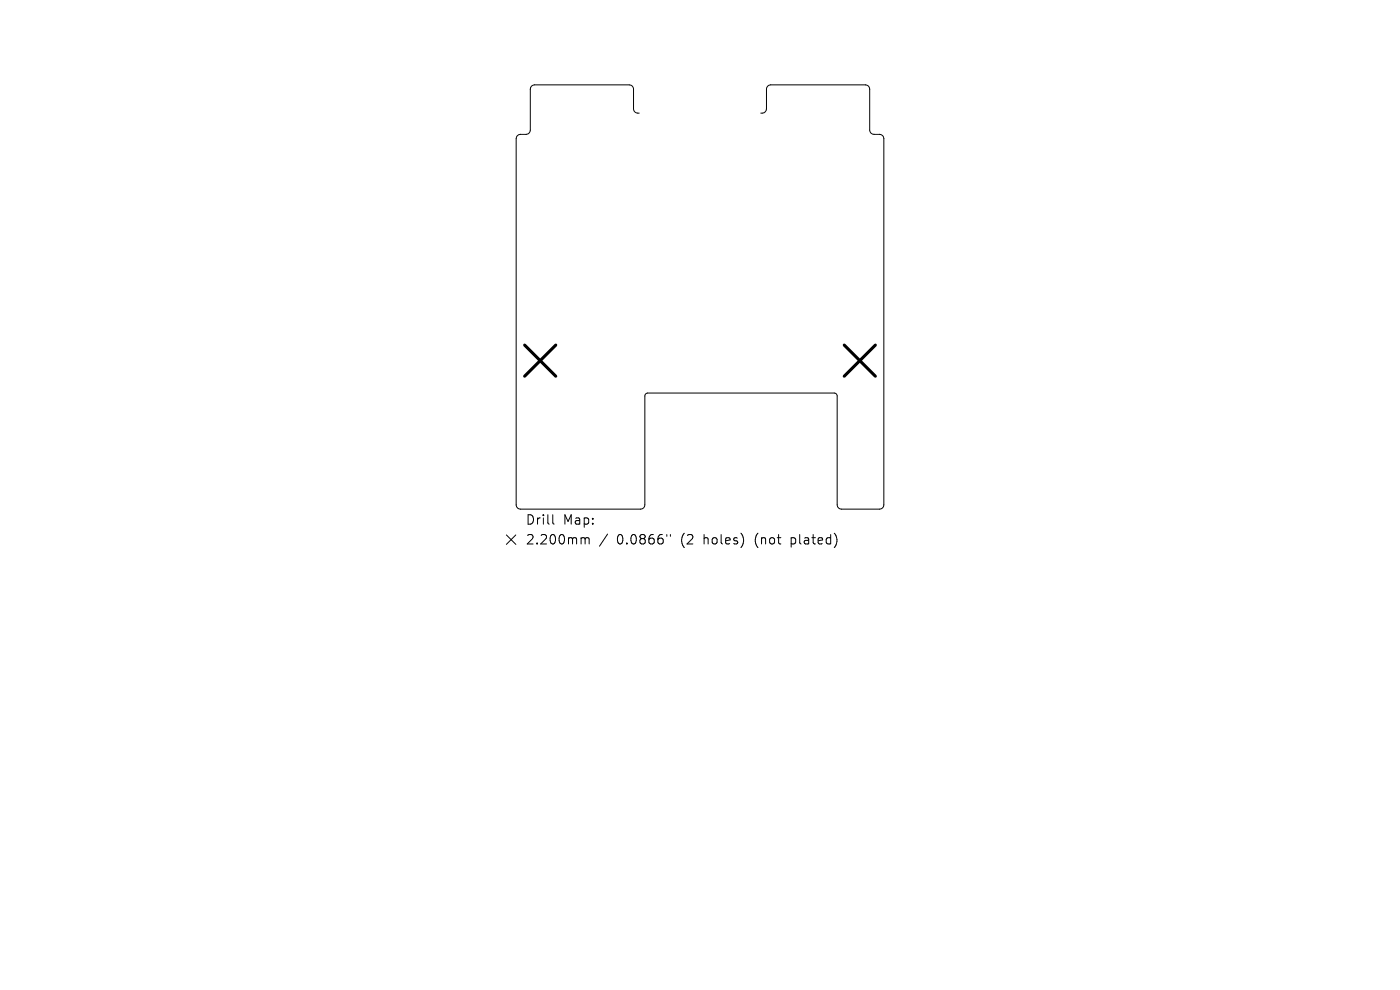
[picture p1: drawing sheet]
<svg xmlns="http://www.w3.org/2000/svg" width="297mm" height="210mm" viewBox="0 0 297 210" stroke-linecap="round" stroke-linejoin="round" font-family="sans-serif">
<defs><g id="words">
<g font-size="2.8">
<text x="111.4" y="111.6">Drill</text>
<text x="119.4" y="111.6">Map:</text>
<text x="111.4" y="115.8">2.200mm</text>
<text x="130.9" y="115.8">0.0866&quot;</text>
<text x="144.6" y="115.8">(2</text>
<text x="149.6" y="115.8">holes)</text>
<text x="160.6" y="115.8">(not</text>
<text x="168.4" y="115.8">plated)</text>
</g>
</g></defs>
<path d="M135.6 24a.96 .96 0 0 1-1.2-.9v-4.3a.9 .9 0 0 0-.9-.8h-20.2a.9 .9 0 0 0-.8 .9v8.7a.9 .9 0 0 1-.9 .9 2.13 2.13 0 0 0-1.9 .3l-.2 .6v77.8a.9 .9 0 0 0 .9 .8h25.6a.9 .9 0 0 0 .8-.9v-23.1M161.4 24h.4a.9 .9 0 0 0 .8-.9v-4.2a.9 .9 0 0 1 .9-.9h20.1a.9 .9 0 0 1 .9 .9v8.8a.9 .9 0 0 0 .9 .8h1.2a.9 .9 0 0 1 .9 .9v77.7a.9 .9 0 0 1-.9 .9h-8.1a.9 .9 0 0 1-.9-.9v-23.1M136.8 84a.6 .6 0 0 1 .6-.6h39.6a.6 .6 0 0 1 .6 .6M107.4 113.5l2 2M109.4 113.5l-2 2M117.3 109.2v1.7l.3 .3M123.6 114.1l.4 .1 .1 .1M124.1 114.3l.3-.2 .5 .1 .1 1.2M124.1 114.3v1.1M128.9 113.3l-1.7 2.6M141.5 113.4v.4M142.2 113.4v.4" fill="none" stroke="#000" stroke-width=".21"/>
<path d="M111.3 73.2l6.6 6.6M117.9 73.2l-6.6 6.6M179.1 73.2l6.6 6.6M185.7 73.2l-6.6 6.6" fill="none" stroke="#000" stroke-width=".66"/>
<use href="#words"/>
</svg>
